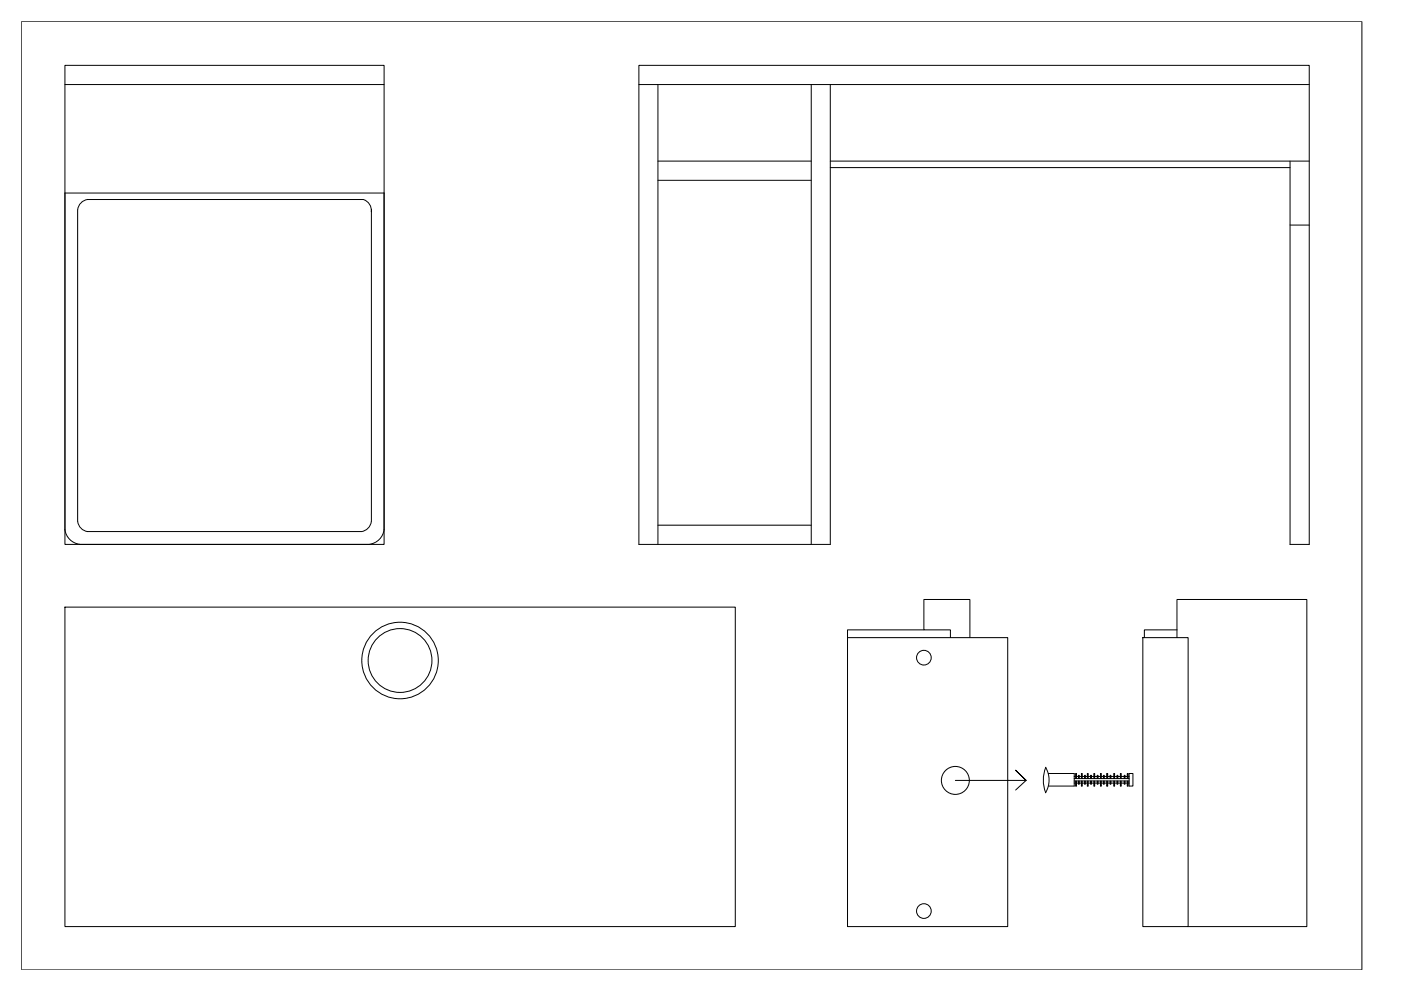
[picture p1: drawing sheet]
<svg xmlns="http://www.w3.org/2000/svg" width="420mm" height="297mm" viewBox="0 0 420 297" stroke-linecap="round" stroke-linejoin="round" font-family="sans-serif">
<g fill="none" stroke="#000" stroke-width=".3">
<path d="M6.4 6.4h402v284.3h-402zM19.5 19.6h95.7v139.2a5.1 5.1 0 0 1-4.4 4.3l-87 .1a5.2 5.2 0 0 1-4.3-4.4zM19.5 25.3h95.7M191.6 25.3h201M197.3 25.3v137.9M243.3 25.3v137.9M249 25.3v137.9h-57.4v-143.6h201v143.6h-5.7v-114.9M19.5 57.9h95.7v105.3h-95.7zM26.3 59.8h82.7a3.5 3.5 0 0 1 2.4 3.7M26.3 59.8a3.5 3.5 0 0 0-3 3.1v93.4a3.5 3.5 0 0 0 3 3h82M197.3 48.3h46M197.3 54h46"/>
<path d="M249 48.3h143.6M249 50.2h137.9M111.4 62.7v93.5M386.9 67.5h5.7M111.4 156.3a3.5 3.5 0 0 1-3.1 3M197.3 157.4h46M19.5 182h201v95.7h-201zM254.2 191.1h48v86.6h-48zM277.1 188.8h-22.9v2.3M285 191.1v-2.3h-7.9v-9.1h13.8v11.4M342.7 191.1h13.6v86.6h-13.6zM353 191.1v-11.4h38.9v98h-35.6"/>
<path d="M353 188.8h-9.8v2.3M286.5 233.9h21.2l-3.1-3 3.1 3-3.1 2.9M313.6 230a10.6 10.6 0 0 0 0 7.6 7.4 7.4 0 0 0 0-7.6M314.4 231.8h7.8v3.8h-7.8M322.2 233.4h16.4M322.2 234.1h16.4M322.2 232.7h.4M322.2 234.7h.4M322.6 233.4v-1.6h.2v1.6M322.6 234.1v1.6h.2v-1.6M322.8 232.7h.6M322.8 234.7h.6"/>
<path d="M323.4 233.4v-1h.3v1M323.4 234.1v1h.3v-1M323.7 232.7h.6M323.7 234.7h.6M324.3 233.4v-1.6h.3v1.6M324.3 234.1v1.6h.3v-1.6M324.6 232.7h.6M324.6 234.7h.6M325.2 233.4v-1h.3v1M325.2 234.1v1h.3v-1M325.5 232.7h.6M325.5 234.7h.6"/>
<path d="M326.1 233.4v-1.6h.2v1.6M326.1 234.1v1.6h.2v-1.6M326.3 232.7h.8M326.3 234.7h.8M327.1 233.4v-1h.2v1M327.1 234.1v1h.2v-1M327.3 232.7h.7M327.3 234.7h.7M328 233.4v-1.6h.3v1.6M328 234.1v1.6h.3v-1.6M328.3 232.7h.8M328.3 234.7h.8"/>
<path d="M329.1 233.4v-1h.2v1M329.1 234.1v1h.2v-1M329.3 232.7h.7M329.3 234.7h.7M330 233.4v-1.6h.3v1.6M330 234.1v1.6h.3v-1.6M330.3 232.7h.6M330.3 234.7h.6M330.9 233.4v-1h.3v1M330.9 234.1v1h.3v-1M331.2 232.7h.7M331.2 234.7h.7"/>
<path d="M331.9 233.4v-1.6h.3v1.6M331.9 234.1v1.6h.3v-1.6M332.2 232.7h.7M332.2 234.7h.7M332.9 233.4v-1h.3v1M332.9 234.1v1h.3v-1M333.2 232.7h.8M333.2 234.7h.8M334 233.4v-1.6h.3v1.6M334 234.1v1.6h.3v-1.6M334.3 232.7h.7M334.3 234.7h.7"/>
<path d="M335 233.4v-1h.2v1M335 234.1v1h.2v-1M335.2 232.7h.8M335.2 234.7h.8M336 233.4v-1.6h.3v1.6M336 234.1v1.6h.3v-1.6M336.3 232.7h.8M336.3 234.7h.8M337.1 233.4v-1h.3v1M337.1 234.1v1h.3v-1M337.4 232.7h.7M337.4 234.7h.7"/>
<path d="M338.1 233.4v-1.6h.2v1.6M338.1 234.1v1.6h.2v-1.6M338.3 232.7h.3M338.3 234.7h.3M338.6 231.8h1.2v3.8h-1.2z"/>
<circle cx="120" cy="198" r="11.5"/>
<circle cx="120" cy="198" r="9.6"/>
<circle cx="277.1" cy="197.1" r="2.2"/>
<circle cx="286.5" cy="233.9" r="4.2"/>
<circle cx="277.1" cy="273.1" r="2.2"/>
</g>
</svg>
